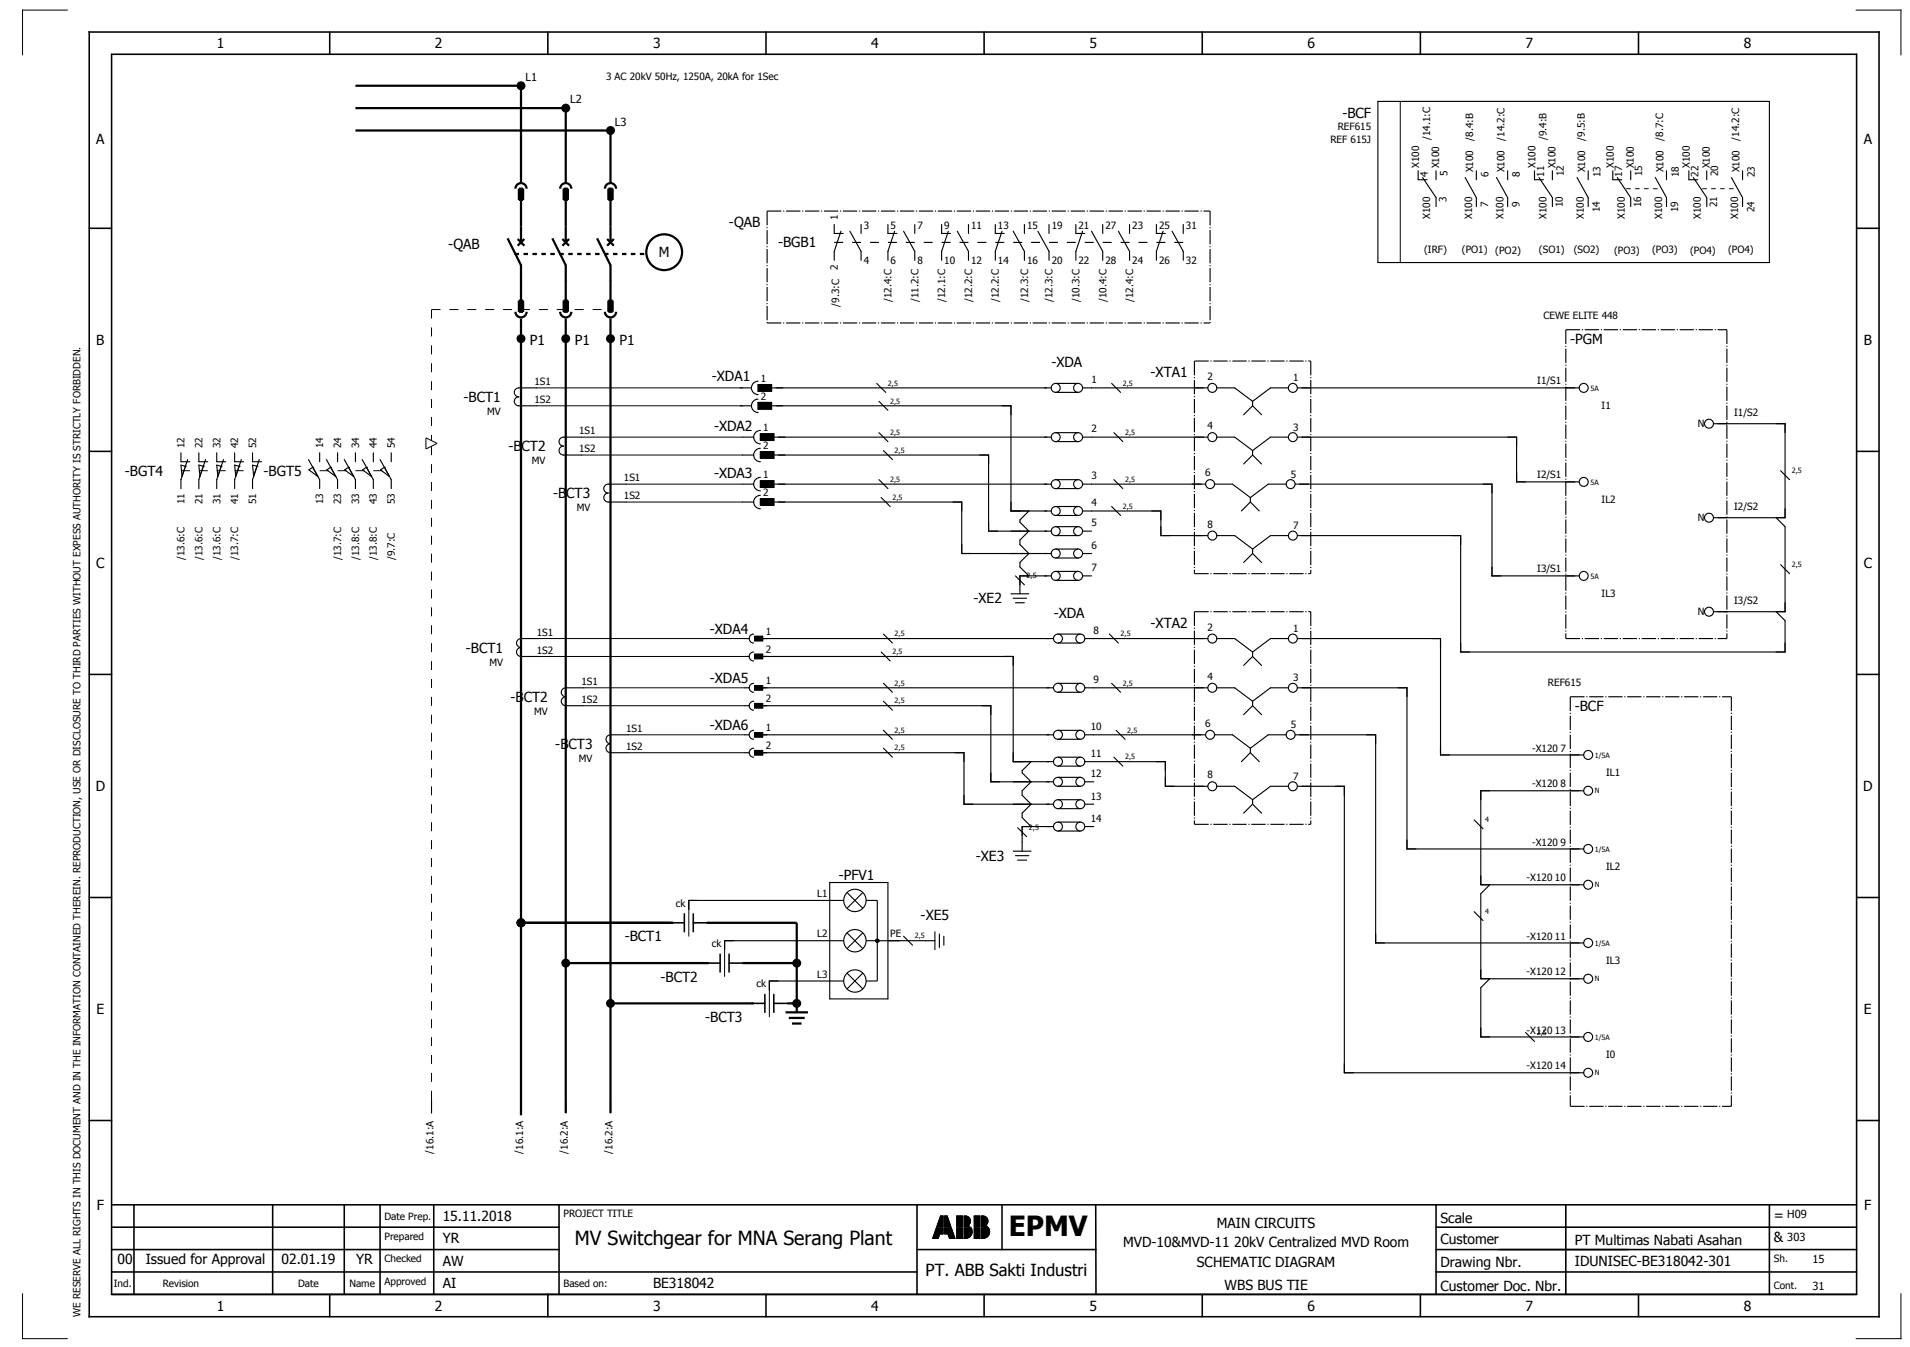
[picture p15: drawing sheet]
<svg xmlns="http://www.w3.org/2000/svg" width="427mm" height="301mm" viewBox="0 0 427 301" stroke-linecap="round" stroke-linejoin="round" font-family="sans-serif">
<defs><g id="words">
<text font-size="6.2" x="225.4" y="276.2">EPMV</text>
<text font-size="4.3" x="128.5" y="278.2">MV Switchgear for MNA Serang Plant</text>
<text font-size="3.7" x="206.9" y="285.1">PT. ABB Sakti Industri</text>
<g font-size="3.1">
<text x="48.5" y="10.8">1</text>
<text x="97.2" y="10.8">2</text>
<text x="146" y="10.8">3</text>
<text x="194.7" y="10.8">4</text>
<text x="243.5" y="10.8">5</text>
<text x="292.2" y="10.8">6</text>
<text x="341" y="10.8">7</text>
<text x="389.7" y="10.8">8</text>
<text x="300" y="26.3">-BCF</text>
<text x="21.5" y="32.2">A</text>
<text x="416.5" y="32.2">A</text>
<text x="162.9" y="50.8">-QAB</text>
<text x="100.2" y="55.6">-QAB</text>
<text x="147.2" y="57.5">M</text>
<text x="173.9" y="55.3">-BGB1</text>
<text x="21.5" y="77">B</text>
<text x="118.4" y="77">P1</text>
<text x="128.4" y="77">P1</text>
<text x="138.4" y="77">P1</text>
<text x="350.9" y="76.9">-PGM</text>
<text x="416.5" y="77">B</text>
<text x="235" y="82">-XDA</text>
<text x="103.6" y="89.8">-BCT1</text>
<text x="159.1" y="85.2">-XDA1</text>
<text x="257.1" y="84.3">-XTA1</text>
<text x="113.6" y="100.8">-BCT2</text>
<text x="159.6" y="96.2">-XDA2</text>
<text x="27.9" y="106.3">-BGT4</text>
<text x="58.9" y="106.3">-BGT5</text>
<text x="159.6" y="106.7">-XDA3</text>
<text x="123.6" y="111.3">-BCT3</text>
<text x="21.5" y="126.9">C</text>
<text x="416.5" y="126.9">C</text>
<text x="217.6" y="134.8">-XE2</text>
<text x="158.6" y="141.6">-XDA4</text>
<text x="235.5" y="138">-XDA</text>
<text x="257.1" y="140.3">-XTA2</text>
<text x="104.1" y="145.8">-BCT1</text>
<text x="158.6" y="152.6">-XDA5</text>
<text x="114.1" y="156.8">-BCT2</text>
<text x="351.9" y="158.9">-BCF</text>
<text x="124.1" y="167.3">-BCT3</text>
<text x="158.6" y="163.1">-XDA6</text>
<text x="21.4" y="176.7">D</text>
<text x="416.4" y="176.7">D</text>
<text x="187.4" y="196.5">-PFV1</text>
<text x="218.1" y="192.3">-XE3</text>
<text x="205.8" y="205.5">-XE5</text>
<text x="139.6" y="210.3">-BCT1</text>
<text x="147.6" y="219.3">-BCT2</text>
<text x="21.6" y="226.5">E</text>
<text x="416.6" y="226.5">E</text>
<text x="157.6" y="228.3">-BCT3</text>
<text x="21.6" y="270.4">F</text>
<text x="98.9" y="272.8">15.11.2018</text>
<text x="271.9" y="274.2">MAIN CIRCUITS</text>
<text x="321.9" y="273.2">Scale</text>
<text x="396.4" y="272.5">=</text>
<text x="416.6" y="270.4">F</text>
<text x="98.9" y="277.8">YR</text>
<text x="251" y="278.6">MVD-10&amp;MVD-11 20kV Centralized MVD Room</text>
<text x="321.9" y="277.9">Customer</text>
<text x="351.9" y="278.1">PT Multimas Nabati Asahan</text>
<text x="396.4" y="277.5">&amp;</text>
<text x="26.2" y="282.3">00</text>
<text x="32.6" y="282.3">Issued for Approval</text>
<text x="62.9" y="282.3">02.01.19</text>
<text x="79.6" y="282.3">YR</text>
<text x="98.9" y="282.8">AW</text>
<text x="98.9" y="287.8">AI</text>
<text x="145.9" y="287.8">BE318042</text>
<text x="267.5" y="283.2">SCHEMATIC DIAGRAM</text>
<text x="321.9" y="283.2">Drawing Nbr.</text>
<text x="352" y="282.8">IDUNISEC-BE318042-301</text>
<text x="48.5" y="292.8">1</text>
<text x="97.2" y="292.8">2</text>
<text x="146" y="292.8">3</text>
<text x="194.7" y="292.8">4</text>
<text x="243.5" y="292.8">5</text>
<text x="273.7" y="288.1">WBS BUS TIE</text>
<text x="292.2" y="292.8">6</text>
<text x="321.9" y="288.4">Customer Doc. Nbr.</text>
<text x="341" y="292.8">7</text>
<text x="389.7" y="292.8">8</text>
</g>
<g font-size="2.5">
<text x="117.4" y="18.1">L1</text>
<text x="127.4" y="23.1">L2</text>
<text x="137.4" y="28.1">L3</text>
<text x="399.4" y="272.2">H09</text>
<text x="399.4" y="277.2">303</text>
<text x="405.1" y="282.2">15</text>
<text x="405.1" y="288.1">31</text>
</g>
<g font-size="2.2">
<text x="135.4" y="18">3 AC 20kV 50Hz, 1250A, 20kA for 1Sec</text>
<text x="299" y="29.1">REF615</text>
<text x="297.3" y="31.8">REF 615J</text>
<text x="319.6" y="31.3" transform="rotate(-90 319.6 31.3)">/14.1:C</text>
<text x="329.2" y="31.4" transform="rotate(-90 329.2 31.4)">/8.4:B</text>
<text x="336.2" y="31.4" transform="rotate(-90 336.2 31.4)">/14.2:C</text>
<text x="345.6" y="31.3" transform="rotate(-90 345.6 31.3)">/9.4:B</text>
<text x="354.2" y="31.4" transform="rotate(-90 354.2 31.4)">/9.5:B</text>
<text x="371.7" y="31.4" transform="rotate(-90 371.7 31.4)">/8.7:C</text>
<text x="388.7" y="31.4" transform="rotate(-90 388.7 31.4)">/14.2:C</text>
<text x="317.2" y="37.5" transform="rotate(-90 317.2 37.5)">X100</text>
<text x="319.1" y="39.5" transform="rotate(-90 319.1 39.5)">4</text>
<text x="321.6" y="37.6" transform="rotate(-90 321.6 37.6)">X100</text>
<text x="323.5" y="39.4" transform="rotate(-90 323.5 39.4)">5</text>
<text x="329.2" y="38.5" transform="rotate(-90 329.2 38.5)">X100</text>
<text x="332.7" y="39.5" transform="rotate(-90 332.7 39.5)">6</text>
<text x="336.2" y="38.5" transform="rotate(-90 336.2 38.5)">X100</text>
<text x="339.7" y="39.5" transform="rotate(-90 339.7 39.5)">8</text>
<text x="343.2" y="37.5" transform="rotate(-90 343.2 37.5)">X100</text>
<text x="345.1" y="39.5" transform="rotate(-90 345.1 39.5)">11</text>
<text x="347.6" y="37.6" transform="rotate(-90 347.6 37.6)">X100</text>
<text x="349.5" y="39.4" transform="rotate(-90 349.5 39.4)">12</text>
<text x="354.2" y="38.5" transform="rotate(-90 354.2 38.5)">X100</text>
<text x="357.7" y="39.5" transform="rotate(-90 357.7 39.5)">13</text>
<text x="360.7" y="37.5" transform="rotate(-90 360.7 37.5)">X100</text>
<text x="362.6" y="39.5" transform="rotate(-90 362.6 39.5)">17</text>
<text x="365.1" y="37.6" transform="rotate(-90 365.1 37.6)">X100</text>
<text x="367" y="39.4" transform="rotate(-90 367 39.4)">15</text>
<text x="371.7" y="38.5" transform="rotate(-90 371.7 38.5)">X100</text>
<text x="375.2" y="39.5" transform="rotate(-90 375.2 39.5)">18</text>
<text x="377.7" y="37.5" transform="rotate(-90 377.7 37.5)">X100</text>
<text x="379.6" y="39.5" transform="rotate(-90 379.6 39.5)">22</text>
<text x="382.1" y="37.6" transform="rotate(-90 382.1 37.6)">X100</text>
<text x="384" y="39.4" transform="rotate(-90 384 39.4)">20</text>
<text x="388.7" y="38.5" transform="rotate(-90 388.7 38.5)">X100</text>
<text x="392.2" y="39.5" transform="rotate(-90 392.2 39.5)">23</text>
<text x="323.3" y="45" transform="rotate(-90 323.3 45)">3</text>
<text x="332.6" y="46.2" transform="rotate(-90 332.6 46.2)">7</text>
<text x="339.6" y="46.2" transform="rotate(-90 339.6 46.2)">9</text>
<text x="349.3" y="46.3" transform="rotate(-90 349.3 46.3)">10</text>
<text x="357.6" y="47.4" transform="rotate(-90 357.6 47.4)">14</text>
<text x="366.8" y="46.3" transform="rotate(-90 366.8 46.3)">16</text>
<text x="375.1" y="47.4" transform="rotate(-90 375.1 47.4)">19</text>
<text x="383.8" y="46.3" transform="rotate(-90 383.8 46.3)">21</text>
<text x="392.1" y="47.4" transform="rotate(-90 392.1 47.4)">24</text>
<text x="187.3" y="49.2" transform="rotate(-90 187.3 49.2)">1</text>
<text x="193" y="51.1">3</text>
<text x="199" y="51.1">5</text>
<text x="205" y="51.1">7</text>
<text x="211" y="51.1">9</text>
<text x="217" y="51.1">11</text>
<text x="223" y="51.1">13</text>
<text x="229.5" y="51.1">15</text>
<text x="235" y="51.1">19</text>
<text x="241" y="51.1">21</text>
<text x="247" y="51.1">27</text>
<text x="253" y="51.1">23</text>
<text x="259" y="51.1">25</text>
<text x="265" y="51.1">31</text>
<text x="319.6" y="48.9" transform="rotate(-90 319.6 48.9)">X100</text>
<text x="329" y="49" transform="rotate(-90 329 49)">X100</text>
<text x="336" y="49" transform="rotate(-90 336 49)">X100</text>
<text x="345.6" y="48.9" transform="rotate(-90 345.6 48.9)">X100</text>
<text x="354" y="49" transform="rotate(-90 354 49)">X100</text>
<text x="363.1" y="48.9" transform="rotate(-90 363.1 48.9)">X100</text>
<text x="371.5" y="49" transform="rotate(-90 371.5 49)">X100</text>
<text x="380.1" y="48.9" transform="rotate(-90 380.1 48.9)">X100</text>
<text x="388.5" y="49" transform="rotate(-90 388.5 49)">X100</text>
<text x="193" y="59">4</text>
<text x="199" y="59">6</text>
<text x="205" y="59">8</text>
<text x="211" y="59">10</text>
<text x="217" y="59">12</text>
<text x="223" y="59">14</text>
<text x="229.5" y="59">16</text>
<text x="235" y="59">20</text>
<text x="241" y="59">22</text>
<text x="247" y="59">28</text>
<text x="253" y="59">24</text>
<text x="259" y="59">26</text>
<text x="265" y="59">32</text>
<text x="318.3" y="56.5">(IRF)</text>
<text x="326.7" y="56.6">(PO1)</text>
<text x="334.2" y="56.7">(PO2)</text>
<text x="343.9" y="56.5">(SO1)</text>
<text x="351.7" y="56.6">(SO2)</text>
<text x="360.7" y="56.8">(PO3)</text>
<text x="369.2" y="56.6">(PO3)</text>
<text x="377.7" y="56.8">(PO4)</text>
<text x="386.2" y="56.6">(PO4)</text>
<text x="187.3" y="60.4" transform="rotate(-90 187.3 60.4)">2</text>
<text x="187.6" y="68.5" transform="rotate(-90 187.6 68.5)">/9.3:C</text>
<text x="199.3" y="67.5" transform="rotate(-90 199.3 67.5)">/12.4:C</text>
<text x="205.3" y="67.5" transform="rotate(-90 205.3 67.5)">/11.2:C</text>
<text x="211.3" y="67.5" transform="rotate(-90 211.3 67.5)">/12.1:C</text>
<text x="217.3" y="67.5" transform="rotate(-90 217.3 67.5)">/12.2:C</text>
<text x="223.3" y="67.5" transform="rotate(-90 223.3 67.5)">/12.2:C</text>
<text x="229.8" y="67.5" transform="rotate(-90 229.8 67.5)">/12.3:C</text>
<text x="235.3" y="67.5" transform="rotate(-90 235.3 67.5)">/12.3:C</text>
<text x="241.3" y="67.5" transform="rotate(-90 241.3 67.5)">/10.3:C</text>
<text x="247.3" y="67.5" transform="rotate(-90 247.3 67.5)">/10.4:C</text>
<text x="253.3" y="67.5" transform="rotate(-90 253.3 67.5)">/12.4:C</text>
<text x="344.9" y="71.2">CEWE ELITE 448</text>
<text x="119.4" y="86">1S1</text>
<text x="119.4" y="90">1S2</text>
<text x="170" y="85.4">1</text>
<text x="170" y="89.4">2</text>
<text x="243.9" y="85.6">1</text>
<text x="269.8" y="84.9">2</text>
<text x="289" y="85.2">1</text>
<text x="343.6" y="85.9">I1/S1</text>
<text x="108.9" y="92.7">MV</text>
<text x="269.8" y="95.9">4</text>
<text x="357.9" y="91.5">I1</text>
<text x="379.4" y="95.5">N</text>
<text x="387.6" y="92.9">I1/S2</text>
<text x="41.3" y="100.2" transform="rotate(-90 41.3 100.2)">12</text>
<text x="45.3" y="100.2" transform="rotate(-90 45.3 100.2)">22</text>
<text x="49.3" y="100.2" transform="rotate(-90 49.3 100.2)">32</text>
<text x="53.3" y="100.2" transform="rotate(-90 53.3 100.2)">42</text>
<text x="57.3" y="100.2" transform="rotate(-90 57.3 100.2)">52</text>
<text x="72.3" y="100.2" transform="rotate(-90 72.3 100.2)">14</text>
<text x="76.3" y="100.2" transform="rotate(-90 76.3 100.2)">24</text>
<text x="80.3" y="100.2" transform="rotate(-90 80.3 100.2)">34</text>
<text x="84.3" y="100.2" transform="rotate(-90 84.3 100.2)">44</text>
<text x="88.3" y="100.2" transform="rotate(-90 88.3 100.2)">54</text>
<text x="129.4" y="97">1S1</text>
<text x="129.4" y="101">1S2</text>
<text x="170.5" y="96.4">1</text>
<text x="170.5" y="100.4">2</text>
<text x="243.9" y="96.6">2</text>
<text x="289" y="96.2">3</text>
<text x="118.9" y="103.7">MV</text>
<text x="139.4" y="107.5">1S1</text>
<text x="170.5" y="106.9">1</text>
<text x="243.9" y="107.1">3</text>
<text x="269.3" y="106.4">6</text>
<text x="288.5" y="106.7">5</text>
<text x="343.6" y="106.9">I2/S1</text>
<text x="41.3" y="112.6" transform="rotate(-90 41.3 112.6)">11</text>
<text x="45.3" y="112.6" transform="rotate(-90 45.3 112.6)">21</text>
<text x="49.3" y="112.6" transform="rotate(-90 49.3 112.6)">31</text>
<text x="53.3" y="112.6" transform="rotate(-90 53.3 112.6)">41</text>
<text x="57.3" y="112.6" transform="rotate(-90 57.3 112.6)">51</text>
<text x="72.3" y="112.6" transform="rotate(-90 72.3 112.6)">13</text>
<text x="76.3" y="112.6" transform="rotate(-90 76.3 112.6)">23</text>
<text x="80.3" y="112.6" transform="rotate(-90 80.3 112.6)">33</text>
<text x="84.3" y="112.6" transform="rotate(-90 84.3 112.6)">43</text>
<text x="88.3" y="112.6" transform="rotate(-90 88.3 112.6)">53</text>
<text x="139.4" y="111.5">1S2</text>
<text x="170.5" y="110.9">2</text>
<text x="243.9" y="113.1">4</text>
<text x="357.9" y="112.5">IL2</text>
<text x="387.6" y="113.9">I2/S2</text>
<text x="128.9" y="114.2">MV</text>
<text x="243.9" y="117.6">5</text>
<text x="269.8" y="117.9">8</text>
<text x="289" y="118.2">7</text>
<text x="379.4" y="116.5">N</text>
<text x="41.3" y="125.2" transform="rotate(-90 41.3 125.2)">/13.6:C</text>
<text x="45.3" y="125.2" transform="rotate(-90 45.3 125.2)">/13.6:C</text>
<text x="49.3" y="125.2" transform="rotate(-90 49.3 125.2)">/13.6:C</text>
<text x="53.3" y="125.2" transform="rotate(-90 53.3 125.2)">/13.7:C</text>
<text x="76.3" y="125.2" transform="rotate(-90 76.3 125.2)">/13.7:C</text>
<text x="80.3" y="125.2" transform="rotate(-90 80.3 125.2)">/13.8:C</text>
<text x="84.3" y="125.2" transform="rotate(-90 84.3 125.2)">/13.8:C</text>
<text x="88.3" y="125.2" transform="rotate(-90 88.3 125.2)">/9.7:C</text>
<text x="243.9" y="122.6">6</text>
<text x="243.9" y="127.6">7</text>
<text x="343.6" y="127.9">I3/S1</text>
<text x="357.9" y="133.5">IL3</text>
<text x="379.4" y="137.5">N</text>
<text x="387.6" y="134.9">I3/S2</text>
<text x="119.9" y="142">1S1</text>
<text x="171.2" y="141.8">1</text>
<text x="244.4" y="141.6">8</text>
<text x="269.8" y="140.9">2</text>
<text x="289" y="141.2">1</text>
<text x="109.4" y="148.7">MV</text>
<text x="119.9" y="146">1S2</text>
<text x="171.2" y="145.8">2</text>
<text x="129.9" y="153">1S1</text>
<text x="171.2" y="152.8">1</text>
<text x="244.4" y="152.6">9</text>
<text x="269.8" y="151.9">4</text>
<text x="289" y="152.2">3</text>
<text x="345.9" y="153.2">REF615</text>
<text x="119.4" y="159.7">MV</text>
<text x="129.9" y="157">1S2</text>
<text x="171.2" y="156.8">2</text>
<text x="139.9" y="163.5">1S1</text>
<text x="139.9" y="167.5">1S2</text>
<text x="171.2" y="163.3">1</text>
<text x="171.2" y="167.3">2</text>
<text x="243.8" y="163.1">10</text>
<text x="269.3" y="162.4">6</text>
<text x="288.5" y="162.7">5</text>
<text x="342.4" y="167.9">-X120</text>
<text x="348.7" y="167.9">7</text>
<text x="129.4" y="170.2">MV</text>
<text x="243.8" y="169.1">11</text>
<text x="243.8" y="173.6">12</text>
<text x="269.8" y="173.9">8</text>
<text x="358.9" y="173.5">IL1</text>
<text x="243.8" y="178.6">13</text>
<text x="289" y="174.2">7</text>
<text x="342.4" y="175.9">-X120</text>
<text x="348.7" y="175.9">8</text>
<text x="243.8" y="183.6">14</text>
<text x="342.4" y="188.9">-X120</text>
<text x="348.7" y="188.9">9</text>
<text x="341.2" y="196.9">-X120</text>
<text x="347.5" y="196.9">10</text>
<text x="358.9" y="194.5">IL2</text>
<text x="151.1" y="202.6">ck</text>
<text x="182.6" y="200.4">L1</text>
<text x="182.6" y="209.4">L2</text>
<text x="198.9" y="209.4">PE</text>
<text x="341.2" y="209.9">-X120</text>
<text x="347.5" y="209.9">11</text>
<text x="159.1" y="211.6">ck</text>
<text x="358.9" y="215.5">IL3</text>
<text x="169.1" y="220.6">ck</text>
<text x="182.6" y="218.4">L3</text>
<text x="341.2" y="217.9">-X120</text>
<text x="347.5" y="217.9">12</text>
<text x="341.2" y="230.9">-X120</text>
<text x="347.5" y="230.9">13</text>
<text x="341.2" y="238.9">-X120</text>
<text x="347.5" y="238.9">14</text>
<text x="358.9" y="236.5">I0</text>
<text x="96.7" y="257.9" transform="rotate(-90 96.7 257.9)">/16.1:A</text>
<text x="116.7" y="257.9" transform="rotate(-90 116.7 257.9)">/16.1:A</text>
<text x="126.7" y="257.9" transform="rotate(-90 126.7 257.9)">/16.2:A</text>
<text x="136.7" y="257.9" transform="rotate(-90 136.7 257.9)">/16.2:A</text>
<text x="85.9" y="272.5">Date Prep.</text>
<text x="125.9" y="271.9">PROJECT TITLE</text>
<text x="85.9" y="277">Prepared</text>
<text x="85.9" y="282">Checked</text>
<text x="396.4" y="281.9">Sh.</text>
<text x="25.4" y="287.5">Ind.</text>
<text x="36.4" y="287.5">Revision</text>
<text x="66.6" y="287.5">Date</text>
<text x="78.1" y="287.5">Name</text>
<text x="85.9" y="287">Approved</text>
<text x="125.9" y="287.5">Based on:</text>
<text x="396.4" y="287.9">Cont.</text>
<text x="18" y="294.2" transform="rotate(-90 18 294.2)">WE RESERVE ALL RIGHTS IN THIS DOCUMENT AND IN THE INFORMATION CONTAINED THEREIN. REPRODUCTION, USE OR DISCLOSURE TO THIRD PARTIES WITHOUT EXPESS AUTHORITY IS STRICTLY FORBIDDEN.</text>
</g>
<g font-size="1.6">
<text x="198.4" y="86.2">2,5</text>
<text x="250.9" y="86.2">2,5</text>
<text x="355.4" y="87.2">5A</text>
<text x="198.9" y="90.2">2,5</text>
<text x="198.9" y="97.2">2,5</text>
<text x="199.9" y="101.2">2,5</text>
<text x="251.4" y="97.2">2,5</text>
<text x="198.9" y="107.7">2,5</text>
<text x="251.4" y="107.7">2,5</text>
<text x="400.4" y="105.7">2,5</text>
<text x="199.4" y="111.7">2,5</text>
<text x="250.9" y="113.7">2,5</text>
<text x="355.4" y="108.2">5A</text>
<text x="229.4" y="129.2">2,5</text>
<text x="355.4" y="129.2">5A</text>
<text x="400.4" y="126.7">2,5</text>
<text x="199.9" y="142.2">2,5</text>
<text x="250.4" y="142.2">2,5</text>
<text x="199.4" y="146.2">2,5</text>
<text x="199.9" y="153.2">2,5</text>
<text x="250.9" y="153.2">2,5</text>
<text x="199.9" y="157.2">2,5</text>
<text x="199.9" y="163.7">2,5</text>
<text x="199.9" y="167.7">2,5</text>
<text x="251.9" y="163.7">2,5</text>
<text x="251.4" y="169.7">2,5</text>
<text x="356.4" y="169.2">1/5A</text>
<text x="356.4" y="177.2">N</text>
<text x="229.9" y="185.4">2,5</text>
<text x="331.9" y="183.7">4</text>
<text x="356.4" y="190.2">1/5A</text>
<text x="356.4" y="198.2">N</text>
<text x="204.4" y="209.7">2,5</text>
<text x="331.9" y="204.2">4</text>
<text x="356.4" y="211.2">1/5A</text>
<text x="356.4" y="219.2">N</text>
<text x="343.4" y="231.2">2,5</text>
<text x="356.4" y="232.2">1/5A</text>
<text x="356.4" y="240.2">N</text>
</g>
</g></defs>
<g fill="none" stroke="#000" stroke-width=".35">
<path d="M19.9 7.2h400v287h-400zM24.9 12.1h390v277.1h-390zM73.7 7.2v5M122.4 7.2v5M171.2 7.2v5M219.9 7.2v5M268.7 7.2v5M317.4 7.2v5M366.2 7.2v5M19.9 51h5M414.9 51h5M19.9 100.8h5"/>
<path d="M414.9 100.8h5M19.9 150.7h5M414.9 150.7h5M19.9 200.5h5M149.9 206.2h3M152.9 204.2v4M154.9 204.2v4M154.9 206.2h3M157.9 215.2h3M160.9 213.2v4M162.9 213.2v4M162.9 215.2h3"/>
<path d="M414.9 200.5h5M167.9 224.2h3M170.9 222.2v4M172.9 222.2v4M172.9 224.2h3M19.9 250.3h5M414.9 250.3h5M24.9 279.2h100M24.9 269.2h390M24.9 274.2h100M29.9 269.2v20M60.9 269.2v20"/>
<path d="M76.9 269.2v20M84.9 269.2v20M96.9 269.2v20M124.9 269.2v20M204.9 279.2h40M204.9 269.2v20M223.9 269.2v10M244.9 269.2v20M320.9 279.2h94M320.9 269.2v20M320.9 274.2h94M349.9 269.2v20"/>
<path d="M395.4 269.2v20M24.9 289.2h390M24.9 284.2h180M73.7 289.2v5M122.4 289.2v5M171.2 289.2v5M219.9 289.2v5M268.7 289.2v5M317.4 289.2v5M320.9 284.2h94M366.2 289.2v5"/>
</g>
<g fill="none" stroke="#000" stroke-width=".22">
<path d="M15 2.3h-10v10M414.8 2.3h10v10M312.9 22.7v36M95.2 97.8l2.5 1.3-2.5 1.2zM119.9 86.7h46M119.9 90.7h46M129.9 97.7h36M129.9 101.7h36M139.9 112.2h26M139.9 108.2h26M120.4 142.7h46M120.4 146.7h46"/>
<path d="M130.4 153.7h36M130.4 157.7h36M140.4 168.2h26M140.4 164.2h26M153.9 203.2v6M161.9 212.2v6M171.9 221.2v6M208.5 276.5v.2M208.6 276.3v.4M208.6 276.1v.6M208.7 275.9v.8M208.8 275.6v1.1"/>
<path d="M208.9 275.4v1.3M209 275.2v1.5M209 275v1.7M209.1 274.7v2M209.2 274.5v2.2M209.3 274.3l-.9 2.4h1.3l.3-1M209.3 274.3h1.5v1.4h-.8M209.3 274.3v2.4M209.4 273.8v.2M209.4 274.3v2.4M209.5 273.6v.4M209.5 274.3v2.4"/>
<path d="M209.6 273.4v.6M209.6 274.3v2.4M209.7 273.2v.8M209.7 274.3v2.4M209.7 273v1M209.7 274.3v2.2M209.8 272.7v1.3M209.8 274.3v2M209.9 272.5v1.5M209.9 274.3v1.8M210 272.3v1.7M210 274.3v1.6"/>
<path d="M210 272.1v1.9M210 274.3v1.4M210.1 271.8v2.2M210.1 274.3v1.4M210.2 271.7h.6v2.3h-1.4zM210.2 271.7v2.3M210.2 274.3v1.4M210.3 271.7v2.3M210.3 274.3v1.4M210.4 271.7v2.3M210.4 274.3v1.4M210.5 271.7v2.3"/>
<path d="M210.5 274.3v1.4M210.6 271.7v2.3M210.6 274.3v1.4M210.7 271.7v2.3M210.7 274.3v1.4M210.8 271.7v2.3M210.8 274.3v1.4M211.1 271.7h.6l.8 2.3h-1.4zM211.1 271.7v2.3M211.1 274.3v1.4M211.2 271.7v2.3M211.2 274.3v1.4"/>
<path d="M211.3 271.7v2.3M211.3 274.3v1.4M211.4 271.7v2.3M211.4 274.3v1.4M211.5 271.7v2.3M211.5 274.3v1.4M211.6 271.7v2.3M211.6 274.3v1.4M211.7 271.7v2.3M211.7 274.3v1.4M211.8 271.9v2.1M211.8 274.3v1.4"/>
<path d="M211.8 275.7h-.7v-1.4h1.5l.8 2.4M211.8 275.7l.4 1h1.2M211.8 272.1v1.9M211.9 272.3v1.7M211.9 274.3v1.6M212 272.5v1.5M212 274.3v1.8M212.1 272.8v1.2M212.1 274.3v2M212.2 273v1M212.2 274.3v2.3M212.2 273.2v.8"/>
<path d="M212.2 274.3v2.4M212.3 273.4v.6M212.3 274.3v2.4M212.4 273.7v.3M212.4 274.3v2.4M212.5 273.9v.1M212.5 274.3v2.4M212.6 274.3v2.4M212.7 274.6v2.1M212.8 274.8v1.9M212.9 275v1.7M212.9 275.2v1.5"/>
<path d="M213 275.5v1.2M213.1 275.7v1M213.2 275.9v.8M213.3 276.1v.6M213.3 276.3v.4M213.4 276.6v.1M213.8 271.7h1.3v2.3h-1.3zM213.8 274.3h1.3v2.4h-1.3zM213.9 271.7v2.3M213.9 274.3v2.4M214 271.7v2.3M214 274.3v2.4"/>
<path d="M214.1 271.7v2.3M214.1 274.3v2.4M214.2 271.7v2.3M214.2 274.3v2.4M214.3 271.7v2.3M214.3 274.3v2.4M214.4 271.7v2.3M214.4 274.3v2.4M214.5 271.7v2.3M214.5 274.3v2.4M214.6 271.7v2.3M214.6 274.3v2.4"/>
<path d="M214.7 271.7v2.3M214.7 274.3v2.4M214.8 271.7v2.3M214.8 274.3v2.4M214.9 271.7v2.3M214.9 274.3v2.4M215 271.7v2.3M215 274.3v2.4M215.4 271.7a1.16 1.16 0 0 1 1.4 .6 1.16 1.16 0 0 1-.5 1.5l.5 .2h-1.4zM215.5 271.7v2.3M215.5 274.3v2.4M215.6 271.7v2.3"/>
<path d="M215.6 274.3v2.4M215.7 271.7v2.3M215.7 274.3v2.4M215.8 271.7v2.3M215.8 274.3v2.4M215.9 271.7v2.3M215.9 274.3v2.4M216 271.7v2.3M216 274.3v2.3M216.1 271.7v2.3M216.1 274.3v2.3M216.2 271.7v2.3"/>
<path d="M216.2 274.3v2.3M216.3 271.8v2.2M216.3 274.3v2.3M216.4 271.8v2.2M216.4 274.3v2.2M216.5 271.9v1.8M216.5 273.8v.2M216.5 274.3v2.2M216.5 271.9v1.7M216.5 273.9v.1M216.6 272v1.5M216.6 273.9v.1"/>
<path d="M216.6 274.3v2.1M216.7 272.1v1.4M216.7 274h.1M216.7 274.3v2.1M216.8 272.2v1.1M216.8 274.3v2M216.8 272.4v.8M216.8 274.3v1.9M216.9 274.3v1.8M217 274.3v1.7M217 274.3a1.5 1.5 0 0 1-1.2 2.4M217 274.3h-1.6v2.4h.4"/>
<path d="M217.1 274.4v1.5M217.2 274.5v1.3M217.2 274.8v.8M217.7 271.7h1.3v2.3h-1.3zM217.7 274.3h1.3v2.4h-1.3zM217.8 271.7v2.3M217.8 274.3v2.4M217.9 271.7v2.3M217.9 274.3v2.4M218 271.7v2.3M218 274.3v2.4M218.1 271.7v2.3"/>
<path d="M218.1 274.3v2.4M218.2 271.7v2.3M218.2 274.3v2.4M218.3 271.7v2.3M218.3 274.3v2.4M218.4 271.7v2.3M218.4 274.3v2.4M218.5 271.7v2.3M218.5 274.3v2.4M218.6 271.7v2.3M218.6 274.3v2.4M218.7 271.7v2.3"/>
<path d="M218.7 274.3v2.4M218.8 271.7v2.3M218.8 274.3v2.4M218.9 271.7v2.3M218.9 274.3v2.4M219 271.7v2.3M219 274.3v2.4M219.3 274.3h1.6a1.53 1.53 0 0 1 0 1.7 1.53 1.53 0 0 1-1.6 .7zM219.3 271.7a1.16 1.16 0 0 1 1.4 .6 1.16 1.16 0 0 1-.5 1.5l.5 .2h-1.4zM219.4 271.7v2.3M219.4 274.3v2.4M219.5 271.7v2.3"/>
<path d="M219.5 274.3v2.4M219.6 271.7v2.3M219.6 274.3v2.4M219.7 271.7v2.3M219.7 274.3v2.4M219.8 271.7v2.3M219.8 274.3v2.4M219.9 271.7v2.3M219.9 274.3v2.3M220 271.7v2.3M220 274.3v2.3M220.1 271.7v2.3"/>
<path d="M220.1 274.3v2.3M220.2 271.8v2.2M220.2 274.3v2.3M220.3 271.8v2.2M220.3 274.3v2.2M220.4 271.9v1.8M220.4 273.8v.2M220.4 274.3v2.2M220.4 271.9v1.7M220.4 273.9v.1M220.5 272v1.5M220.5 273.9v.1"/>
<path d="M220.5 274.3v2.1M220.6 272.1v1.3M220.6 274h.1M220.6 274.3v2.1M220.7 272.2v1.1M220.7 274.3v2M220.8 272.4v.8M220.8 274.3v1.9M220.8 274.3v1.8M220.9 274.3v1.7M221 274.4v1.5M221.1 274.6v1.2"/>
<path d="M221.1 274.8v.7M5 289.1v10h10M424.8 289.1v10h-10"/>
</g>
<g fill="none" stroke="#000" stroke-width=".25">
<path d="M307.9 22.7h87.5v36h-87.5zM316.9 38.2v2h2M317.9 39.7l3 4.5v2M320.9 38.2v2M327.4 39.7l2.5 4.5v2M329.9 38.2v2M334.4 39.7l2.5 4.5v2M336.9 38.2v2M342.9 38.2v2h2M343.9 39.7l3 4.5v2M346.9 38.2v2M352.4 39.7l2.5 4.5v2"/>
<path d="M354.9 38.2v2M360.4 38.2v2h2M361.4 39.7l3 4.5v2M364.4 38.2v2M369.9 39.7l2.5 4.5v2M372.4 38.2v2M377.4 38.2v2h2M378.4 39.7l3 4.5v2M381.4 38.2v2M386.9 39.7l2.5 4.5v2M389.4 38.2v2M186.4 50.2v2h2"/>
<path d="M187.9 51.7l-1.5 4.5v2M189.9 51.7l2.5 4.5v2M192.4 50.2v2M198.4 50.2v2h2M199.9 51.7l-1.5 4.5v2M201.9 51.7l2.5 4.5v2M204.4 50.2v2M210.4 50.2v2h2M210.4 56.2v2M211.9 51.7l-1.5 4.5M213.9 51.7l2.5 4.5v2M216.4 50.2v2"/>
<path d="M222.4 50.2v2h2M223.9 51.7l-1.5 4.5v2M226.4 51.7l2.5 4.5v2M228.9 50.2v2M231.9 51.7l2.5 4.5v2M234.4 50.2v2M240.4 50.2v2h2M241.9 51.7l-1.5 4.5v2M243.9 51.7l2.5 4.5v2M246.4 50.2v2M249.9 51.7l2.5 4.5v2M252.4 50.2v2"/>
<path d="M258.4 50.2v2h2M259.9 51.7l-1.5 4.5v2M261.9 51.7l2.5 4.5v2M264.4 50.2v2M119.9 86.7h-4a1 1 0 0 0-1 1 1 1 0 0 0 1 1 1 1 0 0 0-1 1 1 1 0 0 0 1 1h4M129.9 97.7h-4a1 1 0 0 0-1 1 1 1 0 0 0 1 1 1 1 0 0 0-1 1 1 1 0 0 0 1 1h4M165.4 90.7h2.5M165.4 86.7h2.5M165.9 97.7h2.5M169.4 85.2a1.5 1.5 0 0 0-1.5 1.5 1.5 1.5 0 0 0 1.5 1.5M169.4 89.2a1.5 1.5 0 0 0-1.5 1.5 1.5 1.5 0 0 0 1.5 1.5M169.4 85.9h3v1.5h-3z"/>
<path d="M169.4 89.9h3v1.5h-3zM169.9 96.2a1.5 1.5 0 0 0-1.5 1.5 1.5 1.5 0 0 0 1.5 1.5M169.9 96.9h3v1.5h-3zM172.4 90.7h53.5v23.5h9M172.4 86.7h62.5M172.9 97.7h62M195.9 85.7l2 2M196.4 89.7l2 2M196.4 96.7l2 2M235.9 87.7h5M235.9 85.7h5M235.9 98.7h5"/>
<path d="M235.9 96.7h5M241.9 97.7h28M241.9 86.7h28M248.4 85.7l2 2M248.9 96.7l2 2M271.9 97.7h4l4 3M271.9 86.7h4l4 3M279.9 90.7l2 2M279.9 90.7l-2 2M279.9 89.7v1M287.9 97.7h-4l-4 3M287.9 86.7h-4l-4 3"/>
<path d="M289.9 97.7h49v10h14M289.9 86.7h63M382.9 94.7h16v21h-16M40.4 101.2v2h2M41.4 104.2h.1M41.4 104.2l-1-.3 .3 2.5M41.9 102.7l-1.5 4.5v2M44.4 101.2v2h2M45.4 104.2h.1M45.4 104.2l-1-.3 .3 2.5M45.9 102.7l-1.5 4.5v2M48.4 101.2v2h2"/>
<path d="M49.4 104.2h.1M49.4 104.2l-1-.3 .3 2.5M49.9 102.7l-1.5 4.5v2M52.4 101.2v2h2M53.4 104.2h.1M53.4 104.2l-1-.3 .3 2.5M53.9 102.7l-1.5 4.5v2M56.4 101.2v2h2M57.4 104.2h.1M57.4 104.2l-1-.3 .3 2.5M57.9 102.7l-1.5 4.5v2M68.9 102.7l2.5 4.5v2"/>
<path d="M69 105l.9-.6 1.2 2.1zM69.9 104.4h.1M71.4 101.2v2M72.9 102.7l2.5 4.5v2M73 105l.9-.6 1.2 2.1zM73.9 104.4h.1M75.4 101.2v2M76.9 102.7l2.5 4.5v2M77 105l.9-.6 1.2 2.1zM77.9 104.4h.1M79.4 101.2v2M80.9 102.7l2.5 4.5v2"/>
<path d="M81 105l.9-.6 1.2 2.1zM81.9 104.4h.1M83.4 101.2v2M84.9 102.7l2.5 4.5v2M85 105l.9-.6 1.2 2.1zM85.9 104.4h.1M87.4 101.2v2M139.9 108.2h-4a1 1 0 0 0-1 1 1 1 0 0 0 1 1 1 1 0 0 0-1 1 1 1 0 0 0 1 1h4M165.9 101.7h2.5M165.9 112.2h2.5M165.9 108.2h2.5M169.9 100.2a1.5 1.5 0 0 0-1.5 1.5 1.5 1.5 0 0 0 1.5 1.5"/>
<path d="M169.9 106.7a1.5 1.5 0 0 0-1.5 1.5 1.5 1.5 0 0 0 1.5 1.5M169.9 110.7a1.5 1.5 0 0 0-1.5 1.5 1.5 1.5 0 0 0 1.5 1.5M169.9 100.9h3v1.5h-3zM169.9 107.4h3v1.5h-3zM169.9 111.4h3v1.5h-3zM172.9 101.7h48v17h14M172.9 112.2h42v11.5h20M172.9 108.2h62M196.4 107.2l2 2M196.9 111.2l2 2M197.4 100.7l2 2M229.9 114.2l-2 2v.5l2 2-2 2v1l2 2-2 2v1l2 2"/>
<path d="M235.9 119.7h5M235.9 115.2h5M235.9 113.2h5M235.9 117.7h5M235.9 109.2h5M235.9 107.2h5M241.9 118.7h2M241.9 114.2h17.5v5.5h10.5M241.9 108.2h27.5M248.4 113.2l2 2M248.9 107.2l2 2M271.4 108.2h4l4 3"/>
<path d="M271.9 119.7h4l4 3M279.4 112.2l2 2M279.4 112.2l-2 2M279.4 111.2v1M279.9 100.7v1M279.9 101.7l2 2M279.9 101.7l-2 2M287.4 108.2h-4l-4 3M287.9 119.7h-4l-4 3M289.4 108.2h44v20.5h19.5M289.9 119.7h36.5v26h72.5v-7l-2-2M396.9 115.7l2 2v19h-16"/>
<path d="M397.9 105.2l2 2M225.9 132.7h4M226.4 133.7h3M226.9 134.7h2M226.9 128.7l2 2M234.9 128.7h-7v4M235.9 124.7h5M235.9 122.7h5M235.9 129.7h5M235.9 127.7h5M241.9 123.7h2M241.9 128.7h2"/>
<path d="M279.9 122.7v1M279.9 123.7l2 2M279.9 123.7l-2 2M397.9 126.2l2 2M120.4 142.7h-4a1 1 0 0 0-1 1 1 1 0 0 0 1 1 1 1 0 0 0-1 1 1 1 0 0 0 1 1h4M130.4 153.7h-4a1 1 0 0 0-1 1 1 1 0 0 0 1 1 1 1 0 0 0-1 1 1 1 0 0 0 1 1h4M166.4 146.7h1M166.4 157.7h1M166.4 142.7h1M166.4 153.7h1M168.4 145.7a1 1 0 0 0-1 1 1 1 0 0 0 1 1M168.4 141.7a1 1 0 0 0-1 1 1 1 0 0 0 1 1"/>
<path d="M168.4 152.7a1 1 0 0 0-1 1 1 1 0 0 0 1 1M168.4 156.7a1 1 0 0 0-1 1 1 1 0 0 0 1 1M168.6 146.2h1.8v1h-1.8zM168.6 142.2h1.8v1h-1.8zM168.6 153.2h1.8v1h-1.8zM168.6 157.2h1.8v1h-1.8zM170.4 146.7h56v23.5h9M170.4 157.7h51v17h14M170.4 142.7h65M170.4 153.7h65M196.9 145.7l2 2M197.4 141.7l2 2"/>
<path d="M197.4 152.7l2 2M197.4 156.7l2 2M236.4 143.7h5M236.4 141.7h5M236.4 154.7h5M236.4 152.7h5M242.4 142.7h27.5M242.4 153.7h27.5M247.9 141.7l2 2M248.4 152.7l2 2M271.9 142.7h4l4 3M271.9 153.7h4l4 3"/>
<path d="M279.9 145.7v1M279.9 156.7v1M279.9 146.7l2 2M279.9 146.7l-2 2M279.9 157.7l2 2M279.9 157.7l-2 2M287.9 142.7h-4l-4 3M287.9 153.7h-4l-4 3M289.9 142.7h32v26h32M289.9 153.7h24.5v36h39.5M140.4 164.2h-4a1 1 0 0 0-1 1 1 1 0 0 0 1 1 1 1 0 0 0-1 1 1 1 0 0 0 1 1h4M166.4 168.2h1"/>
<path d="M166.4 164.2h1M168.4 163.2a1 1 0 0 0-1 1 1 1 0 0 0 1 1M168.4 167.2a1 1 0 0 0-1 1 1 1 0 0 0 1 1M168.6 167.7h1.8v1h-1.8zM168.6 163.7h1.8v1h-1.8zM170.4 168.2h45v11.5h20M170.4 164.2h65M197.4 163.2l2 2M197.4 167.2l2 2M230.4 170.2l-2 2v.5l2 2-2 2v1l2 2-2 2v1l2 2M236.4 175.7h5M236.4 171.2h5"/>
<path d="M236.4 169.2h5M236.4 173.7h5M236.4 165.2h5M236.4 163.2h5M236.4 178.7h5M242.4 174.7h2M242.4 179.7h2M242.4 170.2h18v5.5h9.5M242.4 164.2h27M248.9 169.2l2 2M249.4 163.2l2 2M271.4 164.2h4l4 3"/>
<path d="M271.9 175.7h4l4 3M279.4 167.2v1M279.4 168.2l2 2M279.4 168.2l-2 2M279.9 178.7v1M279.9 179.7l2 2M279.9 179.7l-2 2M287.4 164.2h-4l-4 3M287.9 175.7h-4l-4 3M289.4 164.2h18v46.5h46.5M289.9 175.7h10.5v64h53.5M353.9 176.7h-23v21h23"/>
<path d="M185.4 197.2h13v26h-13zM189.3 199.4l3.5 3.5M192.8 199.4l-3.5 3.5M226.4 190.2h4M226.9 191.2h3M227.4 184.9l2 2M227.4 192.2h2M235.4 184.7h-7v5.5M236.4 180.7h5M236.4 185.7h5M236.4 183.7h5M242.4 184.7h2"/>
<path d="M329.4 183.2l2 2M332.9 197.7l-2 2v19h23M188.6 210.2h-26.7v2M188.6 219.2h-16.7v2M188.6 201.2h-34.7v2M189.3 217.4l3.5 3.5M189.3 208.4l3.5 3.5M192.8 217.4l-3.5 3.5M192.8 208.4l-3.5 3.5M193.6 201.2h2.5v18h-2.5M195.7 210v.3M195.8 209.9v.5"/>
<path d="M195.9 209.8v.7M196 209.8v.7M196.1 209.8v.7M196.2 209.8v.7M196.3 209.8v.7M196.3 209.9v.5M196.4 209.9v.5M201.9 209.2l2 2M208.9 210.2h-15.3M208.9 208.2v4M209.9 208.7v3M210.9 209.2v2"/>
<path d="M329.4 203.7l2 2M332.9 218.7l-2 2v11h23M340.9 230.7l2 2M96.4 245.7v3M116.4 245.7v3M126.4 245.7v3M136.4 245.7v3"/>
<circle cx="235.9" cy="97.7" r="1"/>
<circle cx="235.9" cy="86.7" r="1"/>
<circle cx="240.9" cy="97.7" r="1"/>
<circle cx="240.9" cy="86.7" r="1"/>
<circle cx="270.9" cy="97.7" r="1"/>
<circle cx="270.9" cy="86.7" r="1"/>
<circle cx="288.9" cy="97.7" r="1"/>
<circle cx="288.9" cy="86.7" r="1"/>
<circle cx="353.9" cy="86.7" r="1"/>
<circle cx="381.9" cy="94.7" r="1"/>
<circle cx="235.9" cy="114.2" r="1"/>
<circle cx="235.9" cy="108.2" r="1"/>
<circle cx="235.9" cy="118.7" r="1"/>
<circle cx="240.9" cy="114.2" r="1"/>
<circle cx="240.9" cy="108.2" r="1"/>
<circle cx="240.9" cy="118.7" r="1"/>
<circle cx="270.4" cy="108.2" r="1"/>
<circle cx="270.9" cy="119.7" r="1"/>
<circle cx="288.4" cy="108.2" r="1"/>
<circle cx="288.9" cy="119.7" r="1"/>
<circle cx="353.9" cy="107.7" r="1"/>
<circle cx="381.9" cy="115.7" r="1"/>
<circle cx="235.9" cy="128.7" r="1"/>
<circle cx="235.9" cy="123.7" r="1"/>
<circle cx="240.9" cy="128.7" r="1"/>
<circle cx="240.9" cy="123.7" r="1"/>
<circle cx="353.9" cy="128.7" r="1"/>
<circle cx="381.9" cy="136.7" r="1"/>
<circle cx="236.4" cy="153.7" r="1"/>
<circle cx="236.4" cy="142.7" r="1"/>
<circle cx="241.4" cy="153.7" r="1"/>
<circle cx="241.4" cy="142.7" r="1"/>
<circle cx="270.9" cy="153.7" r="1"/>
<circle cx="270.9" cy="142.7" r="1"/>
<circle cx="288.9" cy="153.7" r="1"/>
<circle cx="288.9" cy="142.7" r="1"/>
<circle cx="236.4" cy="179.7" r="1"/>
<circle cx="236.4" cy="164.2" r="1"/>
<circle cx="236.4" cy="170.2" r="1"/>
<circle cx="236.4" cy="174.7" r="1"/>
<circle cx="241.4" cy="179.7" r="1"/>
<circle cx="241.4" cy="164.2" r="1"/>
<circle cx="241.4" cy="170.2" r="1"/>
<circle cx="241.4" cy="174.7" r="1"/>
<circle cx="270.4" cy="164.2" r="1"/>
<circle cx="270.9" cy="175.7" r="1"/>
<circle cx="288.4" cy="164.2" r="1"/>
<circle cx="288.9" cy="175.7" r="1"/>
<circle cx="354.9" cy="176.7" r="1"/>
<circle cx="354.9" cy="168.7" r="1"/>
<circle cx="236.4" cy="184.7" r="1"/>
<circle cx="241.4" cy="184.7" r="1"/>
<circle cx="354.9" cy="197.7" r="1"/>
<circle cx="354.9" cy="189.7" r="1"/>
<circle cx="191.1" cy="219.2" r="2.5"/>
<circle cx="191.1" cy="201.2" r="2.5"/>
<circle cx="191.1" cy="210.2" r="2.5"/>
<circle cx="196.1" cy="210.2" r=".38"/>
<circle cx="354.9" cy="218.7" r="1"/>
<circle cx="354.9" cy="210.7" r="1"/>
<circle cx="354.9" cy="239.7" r="1"/>
<circle cx="354.9" cy="231.7" r="1"/>
</g>
<g fill="none" stroke="#000" stroke-width=".5">
<path d="M79.4 19.2h37v21.7M79.4 24.2h47v16.7M79.4 29.2h57.5M136.4 29.2v11.7M113.4 53.2l3 6v10.5M115.2 42.2a1.25 1.25 0 0 1 1.2-1.3 1.25 1.25 0 0 1 1.3 1.3M115.7 53.4l1.5 1.5M116 42.2h.9v2.5h-.9zM116.1 42.2v2.5M116.3 42.2v2.5M116.4 42.2v11.9M116.6 42.2v2.5"/>
<path d="M116.8 42.2v2.5M117.2 53.4l-1.5 1.5M123.4 53.2l3 6v10.5M125.2 42.2a1.25 1.25 0 0 1 1.2-1.3 1.25 1.25 0 0 1 1.3 1.3M125.7 53.4l1.5 1.5M126 42.2h.9v2.5h-.9zM126.1 42.2v2.5M126.3 42.2v2.5M126.4 42.2v11.9M126.6 42.2v2.5M126.8 42.2v2.5M127.2 53.4l-1.5 1.5"/>
<path d="M133.4 53.2l3 6v10.5M135.2 42.2a1.25 1.25 0 0 1 1.2-1.3 1.25 1.25 0 0 1 1.3 1.3M135.7 53.4l1.5 1.5M136 42.2h.9v2.5h-.9zM136.1 42.2v2.5M136.3 42.2v2.5M136.4 42.2v11.9M136.6 42.2v2.5M136.8 42.2v2.5M137.2 53.4l-1.5 1.5M115.2 69.7a1.25 1.25 0 0 0 1.2 1.2 1.25 1.25 0 0 0 1.3-1.2M116 67.2h.9v2.5h-.9z"/>
<path d="M116.1 67.2v2.5M116.3 67.2v2.5M116.4 71.2v178M116.6 67.2v2.5M116.8 67.2v2.5M125.2 69.7a1.25 1.25 0 0 0 1.2 1.2 1.25 1.25 0 0 0 1.3-1.2M126 67.2h.9v2.5h-.9zM126.1 67.2v2.5M126.3 67.2v2.5M126.4 71.2v177.5M126.6 67.2v2.5M126.8 67.2v2.5"/>
<path d="M135.2 69.7a1.25 1.25 0 0 0 1.2 1.2 1.25 1.25 0 0 0 1.3-1.2M136 67.2h.9v2.5h-.9zM136.1 67.2v2.5M136.3 67.2v2.5M136.4 71.2v177.5M136.6 67.2v2.5M136.8 67.2v2.5M116.4 206.2h34M157.9 206.2h20.2v20M158.4 215.2h-32M165.9 215.2h12.2M136.4 224.2h32"/>
<path d="M175.6 226.2h5M175.9 224.2h2.2M176.3 227.4h3.5M177 228.7h2.1"/>
<circle cx="148.4" cy="56.3" r="4"/>
</g>
<path d="M96.4 69.2h40M96.4 69.2v29.2M96.4 99.7v146M40.4 105.2h16M71.4 105.2h16" fill="none" stroke="#000" stroke-width=".22" stroke-dasharray="2 2" stroke-linecap="butt"/>
<path d="M115 56.7h29.2" fill="none" stroke="#000" stroke-width=".5" stroke-dasharray="1 1" stroke-linecap="butt"/>
<g fill="#000">
<circle cx="116.4" cy="19.2" r="1"/>
<circle cx="126.4" cy="24.2" r="1"/>
<circle cx="136.4" cy="29.2" r="1"/>
<circle cx="116.4" cy="75.7" r="1"/>
<circle cx="126.4" cy="75.7" r="1"/>
<circle cx="136.4" cy="75.7" r="1"/>
<circle cx="116.4" cy="206.2" r=".79"/>
<circle cx="116.4" cy="206.2" r="1"/>
<circle cx="126.4" cy="215.2" r="1"/>
<circle cx="126.4" cy="215.2" r=".79"/>
<circle cx="178.1" cy="215.2" r="1"/>
<circle cx="136.4" cy="224.2" r="1"/>
<circle cx="178.1" cy="224.2" r="1"/>
</g>
<path d="M186.4 54.2h78" fill="none" stroke="#000" stroke-width=".25" stroke-dasharray="2 2" stroke-linecap="butt"/>
<path d="M363.4 42.2h7M380.4 42.2h7" fill="none" stroke="#000" stroke-width=".22" stroke-dasharray="1 1" stroke-linecap="butt"/>
<path d="M169.4 85.9h3v1.5h-3zM169.4 89.9h3v1.5h-3zM169.9 96.9h3v1.5h-3zM169.9 100.9h3v1.5h-3zM169.9 107.4h3v1.5h-3zM169.9 111.4h3v1.5h-3zM168.6 146.2h1.8v1h-1.8zM168.6 142.2h1.8v1h-1.8zM168.6 153.2h1.8v1h-1.8zM168.6 157.2h1.8v1h-1.8zM168.6 163.7h1.8v1h-1.8zM168.6 167.7h1.8v1h-1.8z" fill="#000" stroke="#000" stroke-width=".22"/>
<g fill="none" stroke="#000" stroke-width=".25" stroke-dasharray="3.2 .4 .3 .4" stroke-linecap="butt">
<path d="M171.4 47.2h99M171.4 47.2v25M270.4 47.2v25M171.4 72.2h99M349.9 73.7h36M349.9 73.7v69M385.9 73.7v69M266.9 80.7h26M266.9 80.7v47.5M292.9 80.7v47.5M266.9 128.2h26M266.9 136.7h26"/>
<path d="M266.9 136.7v47.5M292.9 136.7v47.5M349.9 142.7h36M350.9 155.7h36M350.9 155.7v91.5M386.9 155.7v91.5M266.9 184.2h26M350.9 247.2h36"/>
</g>
<use href="#words"/>
</svg>
